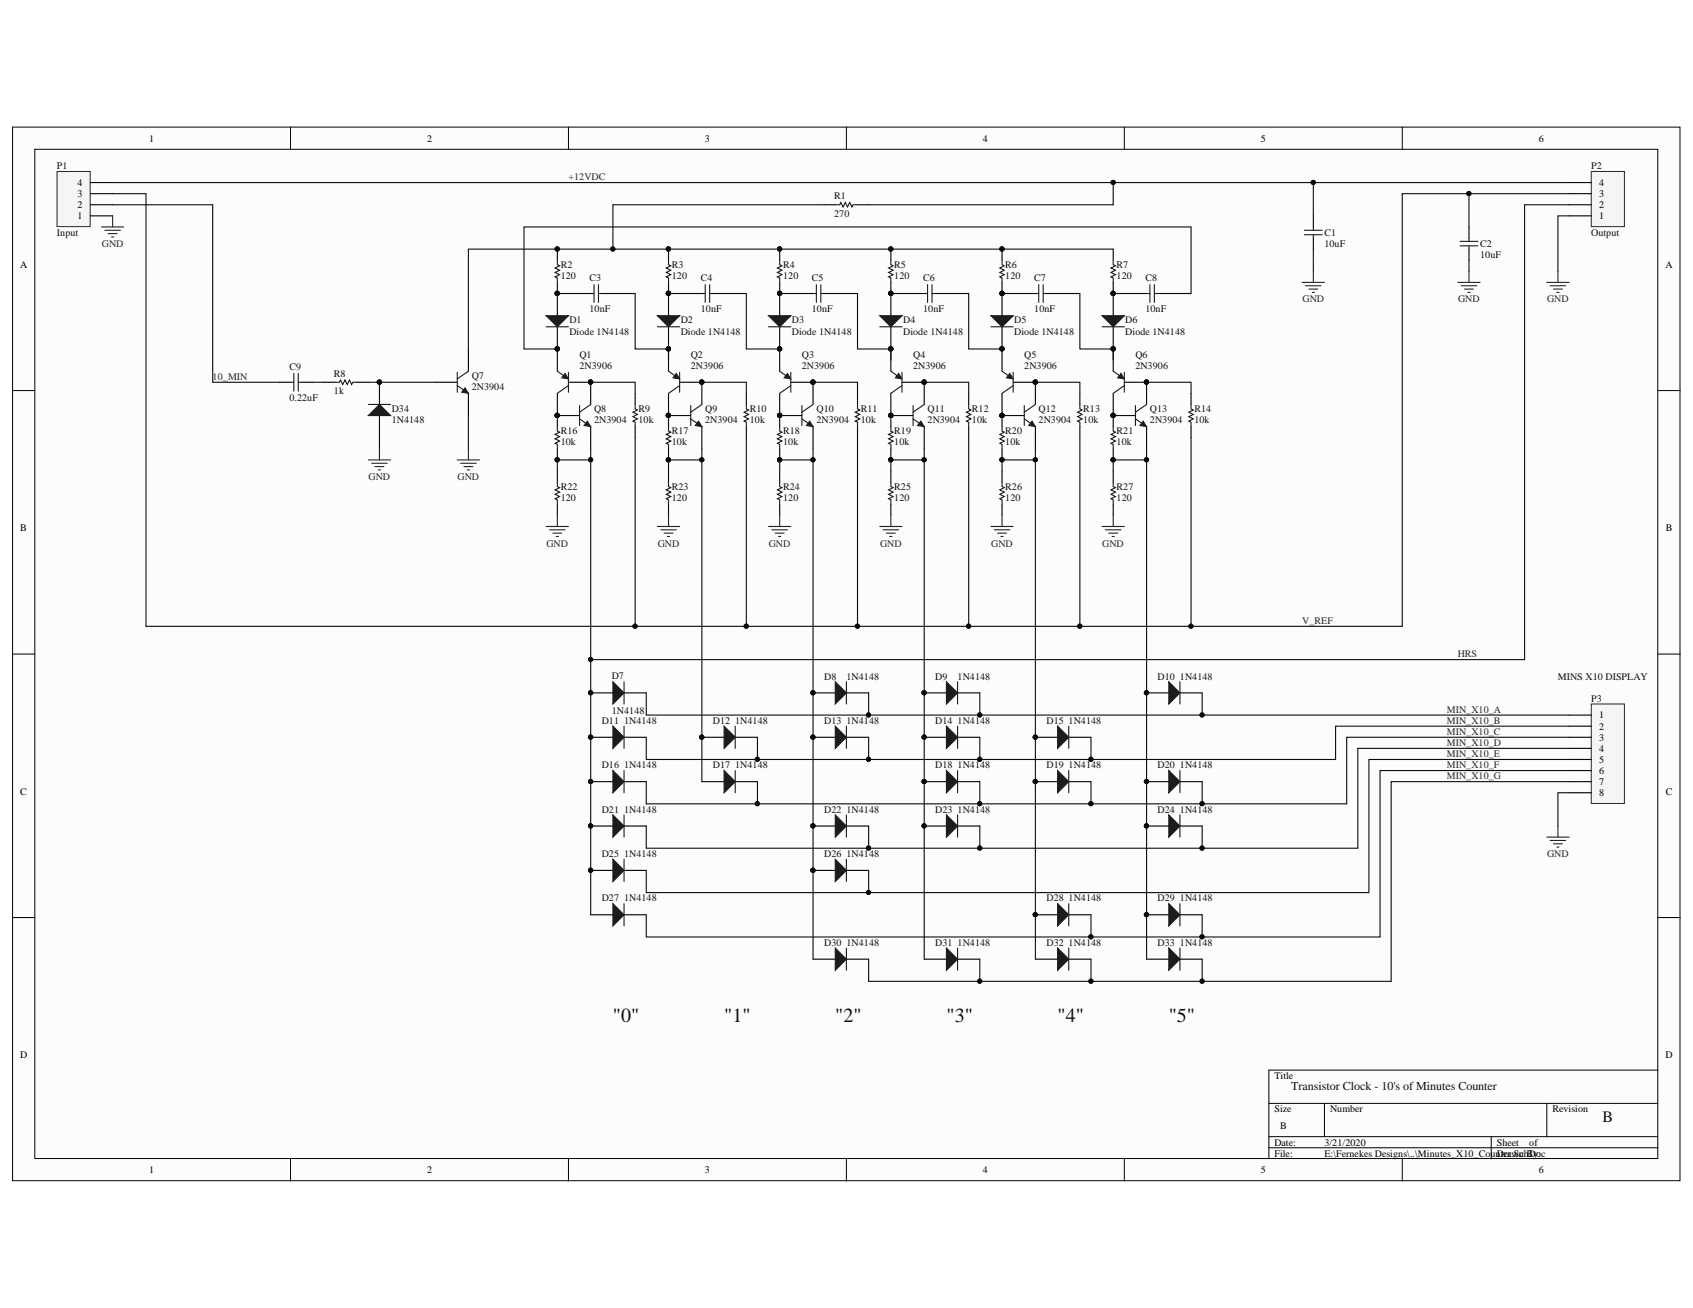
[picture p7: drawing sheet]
<svg xmlns="http://www.w3.org/2000/svg" width="279mm" height="216mm" viewBox="0 0 279 216" stroke-linecap="round" stroke-linejoin="round" font-family="sans-serif">
<defs><g id="words">
<g font-size="3.3" fill="#0e0e0e">
<text x="101.1" y="168.6">&quot;0&quot;</text>
<text x="119.5" y="168.6">&quot;1&quot;</text>
<text x="137.8" y="168.6">&quot;2&quot;</text>
<text x="156.2" y="168.6">&quot;3&quot;</text>
<text x="174.5" y="168.6">&quot;4&quot;</text>
<text x="192.9" y="168.6">&quot;5&quot;</text>
</g>
<text font-size="2.6" fill="#0e0e0e" x="264.5" y="185.2">B</text>
<text font-size="2" fill="#0e0e0e" x="213.1" y="179.9">Transistor Clock - 10's of Minutes Counter</text>
<g font-size="1.7">
<text x="24.6" y="23.4">1</text>
<text x="70.5" y="23.4">2</text>
<text x="116.3" y="23.4">3</text>
<text x="162.2" y="23.4">4</text>
<text x="208.1" y="23.4">5</text>
<text x="254" y="23.4">6</text>
<text x="12.8" y="34.4">2</text>
<text x="12.8" y="32.5">3</text>
<text x="12.8" y="30.7">4</text>
<text x="263.9" y="34.4">2</text>
<text x="263.9" y="32.5">3</text>
<text x="263.9" y="30.7">4</text>
<text x="12.8" y="36.2">1</text>
<text x="263.9" y="36.2">1</text>
<text x="3.3" y="44.2">A</text>
<text x="274.9" y="44.2">A</text>
<text x="3.3" y="87.7">B</text>
<text x="274.9" y="87.7">B</text>
<text x="263.9" y="118.6">1</text>
<text x="263.9" y="120.4">2</text>
<text x="263.9" y="122.3">3</text>
<text x="263.9" y="124.1">4</text>
<text x="263.9" y="125.9">5</text>
<text x="3.3" y="131.2">C</text>
<text x="263.9" y="127.8">6</text>
<text x="263.9" y="129.6">7</text>
<text x="263.9" y="131.4">8</text>
<text x="274.9" y="131.2">C</text>
<text x="3.3" y="174.7">D</text>
<text x="210.3" y="178.1">Title</text>
<text x="274.9" y="174.7">D</text>
<text x="210.3" y="183.6">Size</text>
<text x="219.5" y="183.6">Number</text>
<text x="256.2" y="183.6">Revision</text>
<text x="210.3" y="189.1">Date:</text>
<text x="210.3" y="190.9">File:</text>
<text x="211.2" y="186.4">B</text>
<text x="218.6" y="189.1">3/21/2020</text>
<text x="218.6" y="190.9">E:\Fernekes Designs\..\Minutes_X10_Counter.SchDoc</text>
<text x="247" y="189.1">Sheet</text>
<text x="247" y="190.9">Drawn By:</text>
<text x="252.4" y="189.1">of</text>
<text x="24.6" y="193.7">1</text>
<text x="70.5" y="193.7">2</text>
<text x="116.3" y="193.7">3</text>
<text x="162.2" y="193.7">4</text>
<text x="208.1" y="193.7">5</text>
<text x="254" y="193.7">6</text>
</g>
<g font-size="1.7" fill="#0e0e0e">
<text x="9.4" y="27.9">P1</text>
<text x="262.6" y="27.9">P2</text>
<text x="137.7" y="35.8">270</text>
<text x="137.7" y="32.9">R1</text>
<text x="9.4" y="38.9">Input</text>
<text x="218.6" y="40.8">10uF</text>
<text x="218.6" y="38.9">C1</text>
<text x="244.3" y="40.8">C2</text>
<text x="262.6" y="38.9">Output</text>
<text x="92.5" y="46.1">120</text>
<text x="92.5" y="44.2">R2</text>
<text x="97.3" y="46.4">C3</text>
<text x="110.9" y="46.1">120</text>
<text x="110.9" y="44.2">R3</text>
<text x="115.7" y="46.4">C4</text>
<text x="129.2" y="46.1">120</text>
<text x="129.2" y="44.2">R4</text>
<text x="134" y="46.4">C5</text>
<text x="147.6" y="46.1">120</text>
<text x="147.6" y="44.2">R5</text>
<text x="152.4" y="46.4">C6</text>
<text x="165.9" y="46.1">120</text>
<text x="165.9" y="44.2">R6</text>
<text x="170.7" y="46.4">C7</text>
<text x="184.3" y="46.1">120</text>
<text x="184.3" y="44.2">R7</text>
<text x="189" y="46.4">C8</text>
<text x="244.3" y="42.6">10uF</text>
<text x="94" y="53.4">D1</text>
<text x="97.3" y="51.6">10nF</text>
<text x="112.4" y="53.4">D2</text>
<text x="115.7" y="51.6">10nF</text>
<text x="130.7" y="53.4">D3</text>
<text x="134" y="51.6">10nF</text>
<text x="149.1" y="53.4">D4</text>
<text x="152.4" y="51.6">10nF</text>
<text x="167.4" y="53.4">D5</text>
<text x="170.7" y="51.6">10nF</text>
<text x="185.7" y="53.4">D6</text>
<text x="189" y="51.6">10nF</text>
<text x="94" y="55.2">Diode 1N4148</text>
<text x="95.6" y="59.1">Q1</text>
<text x="112.4" y="55.2">Diode 1N4148</text>
<text x="114" y="59.1">Q2</text>
<text x="130.7" y="55.2">Diode 1N4148</text>
<text x="132.3" y="59.1">Q3</text>
<text x="149.1" y="55.2">Diode 1N4148</text>
<text x="150.7" y="59.1">Q4</text>
<text x="167.4" y="55.2">Diode 1N4148</text>
<text x="169" y="59.1">Q5</text>
<text x="185.7" y="55.2">Diode 1N4148</text>
<text x="187.4" y="59.1">Q6</text>
<text x="47.8" y="61.1">C9</text>
<text x="55.1" y="65.1">1k</text>
<text x="55.1" y="62.2">R8</text>
<text x="77.9" y="62.6">Q7</text>
<text x="77.9" y="64.4">2N3904</text>
<text x="95.6" y="60.9">2N3906</text>
<text x="114" y="60.9">2N3906</text>
<text x="132.3" y="60.9">2N3906</text>
<text x="150.7" y="60.9">2N3906</text>
<text x="169" y="60.9">2N3906</text>
<text x="187.4" y="60.9">2N3906</text>
<text x="47.8" y="66.2">0.22uF</text>
<text x="64.6" y="68">D34</text>
<text x="64.6" y="69.9">1N4148</text>
<text x="92.5" y="71.7">R16</text>
<text x="98" y="68">Q8</text>
<text x="98" y="69.9">2N3904</text>
<text x="105.4" y="69.9">10k</text>
<text x="105.4" y="68">R9</text>
<text x="110.9" y="71.7">R17</text>
<text x="116.4" y="68">Q9</text>
<text x="116.4" y="69.9">2N3904</text>
<text x="123.7" y="69.9">10k</text>
<text x="123.7" y="68">R10</text>
<text x="129.2" y="71.7">R18</text>
<text x="134.7" y="68">Q10</text>
<text x="134.7" y="69.9">2N3904</text>
<text x="142.1" y="69.9">10k</text>
<text x="142.1" y="68">R11</text>
<text x="147.6" y="71.7">R19</text>
<text x="153.1" y="68">Q11</text>
<text x="153.1" y="69.9">2N3904</text>
<text x="160.4" y="69.9">10k</text>
<text x="160.4" y="68">R12</text>
<text x="165.9" y="71.7">R20</text>
<text x="171.4" y="68">Q12</text>
<text x="171.4" y="69.9">2N3904</text>
<text x="178.8" y="69.9">10k</text>
<text x="178.8" y="68">R13</text>
<text x="184.3" y="71.7">R21</text>
<text x="189.8" y="68">Q13</text>
<text x="189.8" y="69.9">2N3904</text>
<text x="197.1" y="69.9">10k</text>
<text x="197.1" y="68">R14</text>
<text x="92.5" y="73.5">10k</text>
<text x="110.9" y="73.5">10k</text>
<text x="129.2" y="73.5">10k</text>
<text x="147.6" y="73.5">10k</text>
<text x="165.9" y="73.5">10k</text>
<text x="184.3" y="73.5">10k</text>
<text x="92.5" y="82.7">120</text>
<text x="92.5" y="80.9">R22</text>
<text x="110.9" y="82.7">120</text>
<text x="110.9" y="80.9">R23</text>
<text x="129.2" y="82.7">120</text>
<text x="129.2" y="80.9">R24</text>
<text x="147.6" y="82.7">120</text>
<text x="147.6" y="80.9">R25</text>
<text x="165.9" y="82.7">120</text>
<text x="165.9" y="80.9">R26</text>
<text x="184.3" y="82.7">120</text>
<text x="184.3" y="80.9">R27</text>
<text x="101" y="112">D7</text>
<text x="136" y="112.2">D8</text>
<text x="139.7" y="112.2">1N4148</text>
<text x="154.3" y="112.2">D9</text>
<text x="158" y="112.2">1N4148</text>
<text x="191.1" y="112.2">D10</text>
<text x="194.7" y="112.2">1N4148</text>
<text x="257.1" y="112.2">MINS X10 DISPLAY</text>
<text x="99.3" y="119.5">D11</text>
<text x="101" y="117.9">1N4148</text>
<text x="103" y="119.5">1N4148</text>
<text x="117.6" y="119.5">D12</text>
<text x="121.3" y="119.5">1N4148</text>
<text x="136" y="119.5">D13</text>
<text x="139.7" y="119.5">1N4148</text>
<text x="154.3" y="119.5">D14</text>
<text x="158" y="119.5">1N4148</text>
<text x="172.7" y="119.5">D15</text>
<text x="176.4" y="119.5">1N4148</text>
<text x="262.6" y="115.8">P3</text>
<text x="99.3" y="126.8">D16</text>
<text x="103" y="126.8">1N4148</text>
<text x="117.6" y="126.8">D17</text>
<text x="121.3" y="126.8">1N4148</text>
<text x="154.3" y="126.8">D18</text>
<text x="158" y="126.8">1N4148</text>
<text x="172.7" y="126.8">D19</text>
<text x="176.4" y="126.8">1N4148</text>
<text x="191.1" y="126.8">D20</text>
<text x="194.7" y="126.8">1N4148</text>
<text x="99.3" y="134.2">D21</text>
<text x="103" y="134.2">1N4148</text>
<text x="136" y="134.2">D22</text>
<text x="139.7" y="134.2">1N4148</text>
<text x="154.3" y="134.2">D23</text>
<text x="158" y="134.2">1N4148</text>
<text x="191.1" y="134.2">D24</text>
<text x="194.7" y="134.2">1N4148</text>
<text x="99.3" y="141.5">D25</text>
<text x="103" y="141.5">1N4148</text>
<text x="136" y="141.5">D26</text>
<text x="139.7" y="141.5">1N4148</text>
<text x="99.3" y="148.8">D27</text>
<text x="103" y="148.8">1N4148</text>
<text x="172.7" y="148.8">D28</text>
<text x="176.4" y="148.8">1N4148</text>
<text x="191.1" y="148.8">D29</text>
<text x="194.7" y="148.8">1N4148</text>
<text x="136" y="156.1">D30</text>
<text x="139.7" y="156.1">1N4148</text>
<text x="154.3" y="156.1">D31</text>
<text x="158" y="156.1">1N4148</text>
<text x="172.7" y="156.1">D32</text>
<text x="176.4" y="156.1">1N4148</text>
<text x="191.1" y="156.1">D33</text>
<text x="194.7" y="156.1">1N4148</text>
</g>
<g font-size="1.7" fill="#262626">
<text x="93.8" y="29.8">+12VDC</text>
<text x="16.8" y="40.8">GND</text>
<text x="215" y="49.9">GND</text>
<text x="240.6" y="49.9">GND</text>
<text x="255.3" y="49.9">GND</text>
<text x="35.1" y="62.7">10_MIN</text>
<text x="60.8" y="79.2">GND</text>
<text x="75.5" y="79.2">GND</text>
<text x="90.2" y="90.2">GND</text>
<text x="108.5" y="90.2">GND</text>
<text x="126.9" y="90.2">GND</text>
<text x="145.2" y="90.2">GND</text>
<text x="163.6" y="90.2">GND</text>
<text x="181.9" y="90.2">GND</text>
<text x="214.9" y="103">V_REF</text>
<text x="240.6" y="108.5">HRS</text>
<text x="238.8" y="117.7">MIN_X10_A</text>
<text x="238.8" y="119.5">MIN_X10_B</text>
<text x="238.8" y="121.3">MIN_X10_C</text>
<text x="238.8" y="123.2">MIN_X10_D</text>
<text x="238.8" y="125">MIN_X10_E</text>
<text x="238.8" y="126.8">MIN_X10_F</text>
<text x="238.8" y="128.7">MIN_X10_G</text>
<text x="255.3" y="141.5">GND</text>
</g>
</g></defs>
<g fill="#fcfcfc" stroke="#000" stroke-width=".17">
<path d="M2.1 21h275.2v173.9h-275.2z"/>
<path d="M5.7 24.6h267.9v166.6h-267.9z"/>
</g>
<g fill="none" stroke="#000" stroke-width=".17">
<path d="M47.9 21v3.6M93.8 21v3.6M139.7 21v3.6M185.6 21v3.6M231.4 21v3.6M2.1 64.5h3.6M273.6 64.5h3.7M2.1 108h3.6M273.6 108h3.7M2.1 151.5h3.6M273.6 151.5h3.7M273.6 176.6h-64.2v14.7"/>
<path d="M47.9 191.3v3.6M93.8 191.3v3.6M139.7 191.3v3.6M185.6 191.3v3.6M209.4 182.1h64.2M209.4 187.6h64.2M209.4 189.5h64.2M218.6 182.1v5.5M231.4 191.3v3.6M246.1 187.6v3.7M255.3 182.1v5.5"/>
</g>
<path d="M216.7 35.6v1.9M216.7 39.3v1.8M92 41.1v1.9M92 46.6v1.8M92 77.7v1.9M92 68.6h3.6M97.5 63.1v3.7M97.5 70.4v3.7M92 83.2v1.9" fill="none" stroke="#000" stroke-width=".18"/>
<path d="M215.3 38h2.9M215.3 38.7h2.9M216.7 37.5v.5M216.7 38.7v.6M92 43v.7l.3 .2-.7 .3 .7 .4-.7 .4 .7 .3-.7 .4 .4 .2v.7M92 79.6v.7l.3 .2-.7 .4 .7 .3-.7 .4 .7 .4-.7 .3 .4 .2v.7M95.6 69.1l1.9 1.3M95.6 66.9v3.3M97.5 66.8l-1.9 1.2" fill="none" stroke="#1c1c1c" stroke-width=".18"/>
<path d="M214.9 46.6h3.7M215.5 47.2h2.5M216 47.7h1.5M216.6 48.3h.3M216.7 44.8v1.8" fill="none" stroke="#262626" stroke-width=".18"/>
<g fill="#0e0e0e" stroke="#0e0e0e" stroke-width=".17">
<circle cx="92" cy="41.1" r=".35"/>
<circle cx="92" cy="48.4" r=".35"/>
<circle cx="97.5" cy="63.1" r=".35"/>
<circle cx="92" cy="68.6" r=".35"/>
</g>
<path d="M96.9 69.5l.6 .9-1.1-.2z" fill="#1c1c1c"/>
<path d="M96.9 69.5l.6 .9-1.1-.2z" fill="none" stroke="#1c1c1c" stroke-width=".17"/>
<g fill="#0e0e0e" stroke="#0e0e0e" stroke-width=".17">
<circle cx="97.5" cy="63.1" r=".35"/>
<circle cx="92" cy="68.6" r=".35"/>
<circle cx="92" cy="57.6" r=".35"/>
</g>
<path d="M92 57.6v3.7M92 64.9v3.7M93.8 63.1h3.7" fill="none" stroke="#000" stroke-width=".18"/>
<path d="M92 61.3l1.3 .9M93.8 61.4v3.3M93.8 63.6l-1.8 1.3" fill="none" stroke="#1c1c1c" stroke-width=".18"/>
<path d="M93.3 61.6l.5 .9-1.1-.1z" fill="#1c1c1c"/>
<path d="M93.3 61.6l.5 .9-1.1-.1z" fill="none" stroke="#1c1c1c" stroke-width=".17"/>
<g fill="#0e0e0e" stroke="#0e0e0e" stroke-width=".17">
<circle cx="92" cy="68.6" r=".35"/>
<circle cx="97.5" cy="63.1" r=".35"/>
<circle cx="92" cy="57.6" r=".35"/>
<circle cx="92" cy="75.9" r=".35"/>
<circle cx="92" cy="48.4" r=".35"/>
</g>
<path d="M92 48.4v3.7M92 53.9v3.7M95.6 48.4h1.9M99.3 48.4h1.9M92 68.6v1.8M92 74.1v1.8M104.8 64.9v1.9M104.8 70.4v1.9" fill="none" stroke="#000" stroke-width=".18"/>
<path d="M97.5 48.4h.5M98 47v2.9M98.8 47v2.9M98.8 48.4h.5M92 70.4v.8l.3 .1-.7 .4 .7 .4-.7 .3 .7 .4-.7 .4 .4 .2v.7M104.8 66.8v.7l.4 .2-.7 .3 .7 .4-.7 .4 .7 .3-.7 .4 .3 .2v.7" fill="none" stroke="#1c1c1c" stroke-width=".18"/>
<path d="M90.1 52.1h3.7l-1.8 1.8z" fill="#1c1c1c"/>
<path d="M90.1 52.1h3.7l-1.8 1.8zM90.1 53.9h3.7M110.3 79.6v.7l.4 .2-.7 .4 .7 .3-.7 .4 .7 .4-.7 .3 .3 .2v.7M114 69.1l1.8 1.3M114 66.9v3.3M115.8 66.8l-1.8 1.2" fill="none" stroke="#1c1c1c" stroke-width=".18"/>
<g fill="#0e0e0e" stroke="#0e0e0e" stroke-width=".17">
<circle cx="92" cy="48.4" r=".35"/>
<circle cx="92" cy="57.6" r=".35"/>
<circle cx="115.8" cy="63.1" r=".35"/>
<circle cx="110.3" cy="68.6" r=".35"/>
</g>
<path d="M90.1 86.9h3.7M90.7 87.5h2.6M91.2 88h1.5M91.8 88.6h.4M92 85.1v1.8" fill="none" stroke="#262626" stroke-width=".18"/>
<path d="M110.3 77.7v1.9M110.3 68.6h3.7M115.8 63.1v3.7M115.8 70.4v3.7M110.3 83.2v1.9" fill="none" stroke="#000" stroke-width=".18"/>
<path d="M115.3 69.5l.5 .9-1.1-.2z" fill="#1c1c1c"/>
<path d="M115.3 69.5l.5 .9-1.1-.2z" fill="none" stroke="#1c1c1c" stroke-width=".17"/>
<g fill="#0e0e0e" stroke="#0e0e0e" stroke-width=".17">
<circle cx="115.8" cy="63.1" r=".35"/>
<circle cx="110.3" cy="68.6" r=".35"/>
<circle cx="110.3" cy="57.6" r=".35"/>
</g>
<path d="M110.3 57.6v3.7M110.3 64.9v3.7M112.2 63.1h3.6" fill="none" stroke="#000" stroke-width=".18"/>
<path d="M110.3 61.3l1.3 .9M112.2 61.4v3.3M112.2 63.6l-1.9 1.3" fill="none" stroke="#1c1c1c" stroke-width=".18"/>
<path d="M111.6 61.6l.6 .9-1.1-.1z" fill="#1c1c1c"/>
<path d="M111.6 61.6l.6 .9-1.1-.1z" fill="none" stroke="#1c1c1c" stroke-width=".17"/>
<g fill="#0e0e0e" stroke="#0e0e0e" stroke-width=".17">
<circle cx="110.3" cy="68.6" r=".35"/>
<circle cx="115.8" cy="63.1" r=".35"/>
<circle cx="110.3" cy="57.6" r=".35"/>
<circle cx="110.3" cy="75.9" r=".35"/>
<circle cx="110.3" cy="48.4" r=".35"/>
</g>
<path d="M110.3 48.4v3.7M110.3 53.9v3.7M114 48.4h1.8M117.7 48.4h1.8M110.3 68.6v1.8M110.3 74.1v1.8M123.2 64.9v1.9M123.2 70.4v1.9" fill="none" stroke="#000" stroke-width=".18"/>
<path d="M115.8 48.4h.6M116.4 47v2.9M117.1 47v2.9M117.1 48.4h.6M110.3 70.4v.8l.4 .1-.7 .4 .7 .4-.7 .3 .7 .4-.7 .4 .3 .2v.7M123.2 66.8v.7l.3 .2-.7 .3 .7 .4-.7 .4 .7 .3-.7 .4 .4 .2v.7" fill="none" stroke="#1c1c1c" stroke-width=".18"/>
<path d="M108.5 52.1h3.7l-1.9 1.8z" fill="#1c1c1c"/>
<path d="M108.5 52.1h3.7l-1.9 1.8zM108.5 53.9h3.7M110.3 43v.7l.4 .2-.7 .3 .7 .4-.7 .4 .7 .3-.7 .4 .3 .2v.7M128.7 79.6v.7l.3 .2-.7 .4 .7 .3-.7 .4 .7 .4-.7 .3 .4 .2v.7M132.3 69.1l1.9 1.3M132.3 66.9v3.3M134.2 66.8l-1.9 1.2" fill="none" stroke="#1c1c1c" stroke-width=".18"/>
<g fill="#0e0e0e" stroke="#0e0e0e" stroke-width=".17">
<circle cx="110.3" cy="48.4" r=".35"/>
<circle cx="110.3" cy="57.6" r=".35"/>
<circle cx="110.3" cy="41.1" r=".35"/>
<circle cx="134.2" cy="63.1" r=".35"/>
<circle cx="128.7" cy="68.6" r=".35"/>
</g>
<path d="M108.5 86.9h3.7M109 87.5h2.6M109.6 88h1.5M110.1 88.6h.4M110.3 85.1v1.8" fill="none" stroke="#262626" stroke-width=".18"/>
<path d="M110.3 41.1v1.9M110.3 46.6v1.8M128.7 77.7v1.9M128.7 68.6h3.6M134.2 63.1v3.7M134.2 70.4v3.7M128.7 83.2v1.9" fill="none" stroke="#000" stroke-width=".18"/>
<path d="M133.6 69.5l.6 .9-1.1-.2z" fill="#1c1c1c"/>
<path d="M133.6 69.5l.6 .9-1.1-.2z" fill="none" stroke="#1c1c1c" stroke-width=".17"/>
<g fill="#0e0e0e" stroke="#0e0e0e" stroke-width=".17">
<circle cx="134.2" cy="63.1" r=".35"/>
<circle cx="128.7" cy="68.6" r=".35"/>
<circle cx="128.7" cy="57.6" r=".35"/>
</g>
<path d="M128.7 57.6v3.7M128.7 64.9v3.7M130.5 63.1h3.7" fill="none" stroke="#000" stroke-width=".18"/>
<path d="M128.7 61.3l1.3 .9M130.5 61.4v3.3M130.5 63.6l-1.8 1.3" fill="none" stroke="#1c1c1c" stroke-width=".18"/>
<path d="M130 61.6l.5 .9-1.1-.1z" fill="#1c1c1c"/>
<path d="M130 61.6l.5 .9-1.1-.1z" fill="none" stroke="#1c1c1c" stroke-width=".17"/>
<g fill="#0e0e0e" stroke="#0e0e0e" stroke-width=".17">
<circle cx="128.7" cy="68.6" r=".35"/>
<circle cx="134.2" cy="63.1" r=".35"/>
<circle cx="128.7" cy="57.6" r=".35"/>
<circle cx="128.7" cy="75.9" r=".35"/>
<circle cx="128.7" cy="48.4" r=".35"/>
</g>
<path d="M128.7 48.4v3.7M128.7 53.9v3.7M132.3 48.4h1.9M136 48.4h1.8M128.7 68.6v1.8M128.7 74.1v1.8M141.5 64.9v1.9M141.5 70.4v1.9" fill="none" stroke="#000" stroke-width=".18"/>
<path d="M134.2 48.4h.5M134.7 47v2.9M135.5 47v2.9M135.5 48.4h.5M128.7 70.4v.8l.3 .1-.7 .4 .7 .4-.7 .3 .7 .4-.7 .4 .4 .2v.7M141.5 66.8v.7l.4 .2-.7 .3 .7 .4-.7 .4 .7 .3-.7 .4 .3 .2v.7" fill="none" stroke="#1c1c1c" stroke-width=".18"/>
<path d="M126.8 52.1h3.7l-1.8 1.8z" fill="#1c1c1c"/>
<path d="M126.8 52.1h3.7l-1.8 1.8zM126.8 53.9h3.7M147 79.6v.7l.4 .2-.7 .4 .7 .3-.7 .4 .7 .4-.7 .3 .3 .2v.7M150.7 69.1l1.8 1.3M150.7 66.9v3.3M152.5 66.8l-1.8 1.2" fill="none" stroke="#1c1c1c" stroke-width=".18"/>
<g fill="#0e0e0e" stroke="#0e0e0e" stroke-width=".17">
<circle cx="128.7" cy="48.4" r=".35"/>
<circle cx="128.7" cy="57.6" r=".35"/>
<circle cx="152.5" cy="63.1" r=".35"/>
<circle cx="147" cy="68.6" r=".35"/>
</g>
<path d="M126.8 86.9h3.7M127.4 87.5h2.6M127.9 88h1.5M128.5 88.6h.4M128.7 85.1v1.8" fill="none" stroke="#262626" stroke-width=".18"/>
<path d="M147 77.7v1.9M147 68.6h3.7M152.5 63.1v3.7M152.5 70.4v3.7M147 83.2v1.9" fill="none" stroke="#000" stroke-width=".18"/>
<path d="M152 69.5l.5 .9-1.1-.2z" fill="#1c1c1c"/>
<path d="M152 69.5l.5 .9-1.1-.2z" fill="none" stroke="#1c1c1c" stroke-width=".17"/>
<g fill="#0e0e0e" stroke="#0e0e0e" stroke-width=".17">
<circle cx="152.5" cy="63.1" r=".35"/>
<circle cx="147" cy="68.6" r=".35"/>
<circle cx="147" cy="57.6" r=".35"/>
</g>
<path d="M147 57.6v3.7M147 64.9v3.7M148.9 63.1h3.6" fill="none" stroke="#000" stroke-width=".18"/>
<path d="M147 61.3l1.3 .9M148.9 61.4v3.3M148.9 63.6l-1.9 1.3" fill="none" stroke="#1c1c1c" stroke-width=".18"/>
<path d="M148.3 61.6l.6 .9-1.1-.1z" fill="#1c1c1c"/>
<path d="M148.3 61.6l.6 .9-1.1-.1z" fill="none" stroke="#1c1c1c" stroke-width=".17"/>
<g fill="#0e0e0e" stroke="#0e0e0e" stroke-width=".17">
<circle cx="147" cy="68.6" r=".35"/>
<circle cx="152.5" cy="63.1" r=".35"/>
<circle cx="147" cy="57.6" r=".35"/>
<circle cx="147" cy="75.9" r=".35"/>
<circle cx="147" cy="41.1" r=".35"/>
<circle cx="147" cy="48.4" r=".35"/>
</g>
<path d="M147 41.1v1.9M147 46.6v5.5M147 53.9v3.7M150.7 48.4h1.8M154.4 48.4h1.8M147 68.6v1.8M147 74.1v1.8M159.9 64.9v1.9M159.9 70.4v1.9" fill="none" stroke="#000" stroke-width=".18"/>
<path d="M147 43v.7l.4 .2-.7 .3 .7 .4-.7 .4 .7 .3-.7 .4 .3 .2v.7M152.5 48.4h.6M153.1 47v2.9M153.8 47v2.9M153.8 48.4h.6M147 70.4v.8l.4 .1-.7 .4 .7 .4-.7 .3 .7 .4-.7 .4 .3 .2v.7M159.9 66.8v.7l.3 .2-.7 .3 .7 .4-.7 .4 .7 .3-.7 .4 .4 .2v.7" fill="none" stroke="#1c1c1c" stroke-width=".18"/>
<path d="M145.2 52.1h3.7l-1.9 1.8z" fill="#1c1c1c"/>
<path d="M128.7 43v.7l.3 .2-.7 .3 .7 .4-.7 .4 .7 .3-.7 .4 .4 .2v.7M145.2 52.1h3.7l-1.9 1.8zM145.2 53.9h3.7M165.4 79.6v.7l.3 .2-.7 .4 .7 .3-.7 .4 .7 .4-.7 .3 .4 .2v.7M169 69.1l1.9 1.3M169 66.9v3.3M170.9 66.8l-1.9 1.2" fill="none" stroke="#1c1c1c" stroke-width=".18"/>
<g fill="#0e0e0e" stroke="#0e0e0e" stroke-width=".17">
<circle cx="147" cy="48.4" r=".35"/>
<circle cx="147" cy="57.6" r=".35"/>
<circle cx="128.7" cy="41.1" r=".35"/>
<circle cx="128.7" cy="48.4" r=".35"/>
<circle cx="170.9" cy="63.1" r=".35"/>
<circle cx="165.4" cy="68.6" r=".35"/>
</g>
<path d="M145.2 86.9h3.7M145.7 87.5h2.6M146.3 88h1.5M146.8 88.6h.4M147 85.1v1.8" fill="none" stroke="#262626" stroke-width=".18"/>
<path d="M128.7 41.1v1.9M128.7 46.6v1.8M165.4 77.7v1.9M165.4 68.6h3.6M170.9 63.1v3.7M170.9 70.4v3.7M165.4 83.2v1.9" fill="none" stroke="#000" stroke-width=".18"/>
<path d="M170.3 69.5l.6 .9-1.1-.2z" fill="#1c1c1c"/>
<path d="M170.3 69.5l.6 .9-1.1-.2z" fill="none" stroke="#1c1c1c" stroke-width=".17"/>
<g fill="#0e0e0e" stroke="#0e0e0e" stroke-width=".17">
<circle cx="170.9" cy="63.1" r=".35"/>
<circle cx="165.4" cy="68.6" r=".35"/>
<circle cx="165.4" cy="57.6" r=".35"/>
</g>
<path d="M165.4 57.6v3.7M165.4 64.9v3.7M167.2 63.1h3.7" fill="none" stroke="#000" stroke-width=".18"/>
<path d="M165.4 61.3l1.3 .9M167.2 61.4v3.3M167.2 63.6l-1.8 1.3" fill="none" stroke="#1c1c1c" stroke-width=".18"/>
<path d="M166.7 61.6l.5 .9-1.1-.1z" fill="#1c1c1c"/>
<path d="M166.7 61.6l.5 .9-1.1-.1z" fill="none" stroke="#1c1c1c" stroke-width=".17"/>
<g fill="#0e0e0e" stroke="#0e0e0e" stroke-width=".17">
<circle cx="165.4" cy="68.6" r=".35"/>
<circle cx="170.9" cy="63.1" r=".35"/>
<circle cx="165.4" cy="57.6" r=".35"/>
<circle cx="165.4" cy="75.9" r=".35"/>
<circle cx="165.4" cy="48.4" r=".35"/>
</g>
<path d="M165.4 48.4v3.7M165.4 53.9v3.7M169 48.4h1.9M172.7 48.4h1.8M165.4 68.6v1.8M165.4 74.1v1.8M178.2 64.9v1.9M178.2 70.4v1.9" fill="none" stroke="#000" stroke-width=".18"/>
<path d="M170.9 48.4h.5M171.4 47v2.9M172.2 47v2.9M172.2 48.4h.5M165.4 70.4v.8l.3 .1-.7 .4 .7 .4-.7 .3 .7 .4-.7 .4 .4 .2v.7M178.2 66.8v.7l.4 .2-.8 .3 .8 .4-.8 .4 .8 .3-.8 .4 .4 .2v.7" fill="none" stroke="#1c1c1c" stroke-width=".18"/>
<path d="M163.5 52.1h3.7l-1.8 1.8z" fill="#1c1c1c"/>
<path d="M163.5 52.1h3.7l-1.8 1.8zM163.5 53.9h3.7M183.7 79.6v.7l.4 .2-.7 .4 .7 .3-.7 .4 .7 .4-.7 .3 .3 .2v.7M187.4 69.1l1.8 1.3M187.4 66.9v3.3M189.2 66.8l-1.8 1.2" fill="none" stroke="#1c1c1c" stroke-width=".18"/>
<g fill="#0e0e0e" stroke="#0e0e0e" stroke-width=".17">
<circle cx="165.4" cy="48.4" r=".35"/>
<circle cx="165.4" cy="57.6" r=".35"/>
<circle cx="189.2" cy="63.1" r=".35"/>
<circle cx="183.7" cy="68.6" r=".35"/>
</g>
<path d="M163.5 86.9h3.7M164.1 87.5h2.6M164.6 88h1.5M165.2 88.6h.4M165.4 85.1v1.8" fill="none" stroke="#262626" stroke-width=".18"/>
<path d="M183.7 77.7v1.9M183.7 68.6h3.7M189.2 63.1v3.7M189.2 70.4v3.7M183.7 83.2v1.9" fill="none" stroke="#000" stroke-width=".18"/>
<path d="M188.7 69.5l.5 .9-1.1-.2z" fill="#1c1c1c"/>
<path d="M188.7 69.5l.5 .9-1.1-.2z" fill="none" stroke="#1c1c1c" stroke-width=".17"/>
<g fill="#0e0e0e" stroke="#0e0e0e" stroke-width=".17">
<circle cx="189.2" cy="63.1" r=".35"/>
<circle cx="183.7" cy="68.6" r=".35"/>
<circle cx="183.7" cy="57.6" r=".35"/>
</g>
<path d="M183.7 57.6v3.7M183.7 64.9v3.7M185.6 63.1h3.6" fill="none" stroke="#000" stroke-width=".18"/>
<path d="M183.7 61.3l1.3 .9M185.6 61.4v3.3M185.6 63.6l-1.9 1.3" fill="none" stroke="#1c1c1c" stroke-width=".18"/>
<path d="M185 61.6l.6 .9-1.1-.1z" fill="#1c1c1c"/>
<path d="M185 61.6l.6 .9-1.1-.1z" fill="none" stroke="#1c1c1c" stroke-width=".17"/>
<g fill="#0e0e0e" stroke="#0e0e0e" stroke-width=".17">
<circle cx="183.7" cy="68.6" r=".35"/>
<circle cx="189.2" cy="63.1" r=".35"/>
<circle cx="183.7" cy="57.6" r=".35"/>
<circle cx="183.7" cy="75.9" r=".35"/>
<circle cx="183.7" cy="48.4" r=".35"/>
</g>
<path d="M183.7 41.1v1.9M183.7 46.6v5.5M183.7 53.9v3.7M187.4 48.4h1.8M191.1 48.4h1.8M183.7 68.6v1.8M183.7 74.1v1.8M196.6 64.9v1.9M196.6 70.4v1.9" fill="none" stroke="#000" stroke-width=".18"/>
<path d="M183.7 43v.7l.4 .2-.7 .3 .7 .4-.7 .4 .7 .3-.7 .4 .3 .2v.7M189.2 48.4h.6M189.8 47v2.9M190.5 47v2.9M190.5 48.4h.6M183.7 70.4v.8l.4 .1-.7 .4 .7 .4-.7 .3 .7 .4-.7 .4 .3 .2v.7M196.6 66.8v.7l.3 .2-.7 .3 .7 .4-.7 .4 .7 .3-.7 .4 .4 .2v.7" fill="none" stroke="#1c1c1c" stroke-width=".18"/>
<path d="M181.9 52.1h3.7l-1.9 1.8z" fill="#1c1c1c"/>
<path d="M165.4 43v.7l.3 .2-.7 .3 .7 .4-.7 .4 .7 .3-.7 .4 .4 .2v.7M181.9 52.1h3.7l-1.9 1.8zM181.9 53.9h3.7M75.5 63.6l1.8 1.3M75.5 61.4v3.3M77.3 61.3l-1.8 1.2" fill="none" stroke="#1c1c1c" stroke-width=".18"/>
<g fill="#0e0e0e" stroke="#0e0e0e" stroke-width=".17">
<circle cx="183.7" cy="48.4" r=".35"/>
<circle cx="183.7" cy="57.6" r=".35"/>
<circle cx="165.4" cy="41.1" r=".35"/>
<circle cx="165.4" cy="48.4" r=".35"/>
</g>
<path d="M181.9 86.9h3.7M182.4 87.5h2.6M183 88h1.5M183.5 88.6h.4M183.7 85.1v1.8" fill="none" stroke="#262626" stroke-width=".18"/>
<path d="M77.3 57.6v3.7M165.4 41.1v1.9M165.4 46.6v1.8M71.8 63.1h3.7M77.3 64.9v3.7" fill="none" stroke="#000" stroke-width=".18"/>
<path d="M76.7 64l.6 .9-1.1-.2z" fill="#1c1c1c"/>
<path d="M76.7 64l.6 .9-1.1-.2z" fill="none" stroke="#1c1c1c" stroke-width=".17"/>
<path d="M75.5 75.9h3.6M76 76.5h2.6M76.6 77h1.4M77.1 77.6h.4M77.3 74.1v1.8" fill="none" stroke="#262626" stroke-width=".18"/>
<path d="M9.4 28.3h5.5v9.1h-5.5z" fill="#f5f5f5" stroke="#262626" stroke-width=".17"/>
<path d="M14.9 35.6h3.7M14.9 33.8h3.7M14.9 32h3.7M14.9 30.1h3.7M136 33.8h1.8M141.5 33.8h1.9" fill="none" stroke="#000" stroke-width=".18"/>
<path d="M16.8 37.5h3.6M17.3 38h2.6M17.9 38.6h1.4M18.4 39.1h.4M18.6 35.6v1.9" fill="none" stroke="#262626" stroke-width=".18"/>
<path d="M137.8 33.8h.8l.2-.4 .3 .8 .4-.8 .4 .8 .3-.8 .4 .8 .2-.4h.7" fill="none" stroke="#1c1c1c" stroke-width=".18"/>
<path d="M262.6 28.3h5.5v9.1h-5.5z" fill="#f5f5f5" stroke="#262626" stroke-width=".17"/>
<path d="M258.9 35.6h3.7M258.9 33.8h3.7M258.9 32h3.7M258.9 30.1h3.7M97.5 114.4h3.7M103 114.4h3.7" fill="none" stroke="#000" stroke-width=".18"/>
<path d="M255.3 46.6h3.6M255.8 47.2h2.6M256.4 47.7h1.4M256.9 48.3h.4M257.1 44.8v1.8" fill="none" stroke="#262626" stroke-width=".18"/>
<circle cx="97.5" cy="114.3" r=".35" fill="#0e0e0e" stroke="#0e0e0e" stroke-width=".17"/>
<path d="M101.2 112.5l1.8 1.9-1.8 1.8z" fill="#1c1c1c"/>
<path d="M101.2 112.5l1.8 1.9-1.8 1.8zM103 112.5v3.7" fill="none" stroke="#1c1c1c" stroke-width=".18"/>
<g fill="#0e0e0e" stroke="#0e0e0e" stroke-width=".17">
<circle cx="97.5" cy="114.3" r=".35"/>
<circle cx="97.5" cy="121.7" r=".35"/>
</g>
<path d="M255.3 138.2h3.6M255.8 138.7h2.6M256.4 139.3h1.4M256.9 139.8h.4M257.1 136.3v1.9" fill="none" stroke="#262626" stroke-width=".18"/>
<path d="M97.5 121.7h3.7M103 121.7h3.7" fill="none" stroke="#000" stroke-width=".18"/>
<path d="M101.2 119.9l1.8 1.8-1.8 1.8z" fill="#1c1c1c"/>
<path d="M101.2 119.9l1.8 1.8-1.8 1.8zM103 119.9v3.6" fill="none" stroke="#1c1c1c" stroke-width=".18"/>
<g fill="#0e0e0e" stroke="#0e0e0e" stroke-width=".17">
<circle cx="97.5" cy="121.7" r=".35"/>
<circle cx="97.5" cy="129" r=".35"/>
</g>
<path d="M97.5 129h3.7M103 129h3.7" fill="none" stroke="#000" stroke-width=".18"/>
<path d="M101.2 127.2l1.8 1.8-1.8 1.9z" fill="#1c1c1c"/>
<path d="M101.2 127.2l1.8 1.8-1.8 1.9zM103 127.2v3.7" fill="none" stroke="#1c1c1c" stroke-width=".18"/>
<g fill="#0e0e0e" stroke="#0e0e0e" stroke-width=".17">
<circle cx="97.5" cy="129" r=".35"/>
<circle cx="97.5" cy="136.3" r=".35"/>
</g>
<path d="M97.5 136.3h3.7M103 136.3h3.7" fill="none" stroke="#000" stroke-width=".18"/>
<path d="M101.2 134.5l1.8 1.8-1.8 1.9z" fill="#1c1c1c"/>
<path d="M101.2 134.5l1.8 1.8-1.8 1.9zM103 134.5v3.7" fill="none" stroke="#1c1c1c" stroke-width=".18"/>
<g fill="#0e0e0e" stroke="#0e0e0e" stroke-width=".17">
<circle cx="97.5" cy="136.3" r=".35"/>
<circle cx="97.5" cy="143.6" r=".35"/>
</g>
<path d="M97.5 143.7h3.7M103 143.7h3.7" fill="none" stroke="#000" stroke-width=".18"/>
<path d="M101.2 141.8l1.8 1.9-1.8 1.8z" fill="#1c1c1c"/>
<path d="M101.2 141.8l1.8 1.9-1.8 1.8zM103 141.8v3.7" fill="none" stroke="#1c1c1c" stroke-width=".18"/>
<circle cx="97.5" cy="143.6" r=".35" fill="#0e0e0e" stroke="#0e0e0e" stroke-width=".17"/>
<path d="M97.5 151h3.7M103 151h3.7" fill="none" stroke="#000" stroke-width=".18"/>
<path d="M101.2 149.2l1.8 1.8-1.8 1.8z" fill="#1c1c1c"/>
<path d="M101.2 149.2l1.8 1.8-1.8 1.8zM103 149.2v3.6" fill="none" stroke="#1c1c1c" stroke-width=".18"/>
<path d="M115.8 121.7h3.7M121.3 121.7h3.7" fill="none" stroke="#000" stroke-width=".18"/>
<circle cx="115.8" cy="121.7" r=".35" fill="#0e0e0e" stroke="#0e0e0e" stroke-width=".17"/>
<path d="M119.5 119.9l1.8 1.8-1.8 1.8z" fill="#1c1c1c"/>
<path d="M119.5 119.9l1.8 1.8-1.8 1.8zM121.3 119.9v3.6" fill="none" stroke="#1c1c1c" stroke-width=".18"/>
<circle cx="115.8" cy="121.7" r=".35" fill="#0e0e0e" stroke="#0e0e0e" stroke-width=".17"/>
<path d="M115.8 129h3.7M121.3 129h3.7" fill="none" stroke="#000" stroke-width=".18"/>
<path d="M119.5 127.2l1.8 1.8-1.8 1.9z" fill="#1c1c1c"/>
<path d="M119.5 127.2l1.8 1.8-1.8 1.9zM121.3 127.2v3.7" fill="none" stroke="#1c1c1c" stroke-width=".18"/>
<path d="M134.2 121.7h3.6M139.7 121.7h3.7" fill="none" stroke="#000" stroke-width=".18"/>
<circle cx="134.2" cy="121.7" r=".35" fill="#0e0e0e" stroke="#0e0e0e" stroke-width=".17"/>
<path d="M137.8 119.9l1.9 1.8-1.9 1.8z" fill="#1c1c1c"/>
<path d="M137.8 119.9l1.9 1.8-1.9 1.8zM139.7 119.9v3.6" fill="none" stroke="#1c1c1c" stroke-width=".18"/>
<g fill="#0e0e0e" stroke="#0e0e0e" stroke-width=".17">
<circle cx="134.2" cy="121.7" r=".35"/>
<circle cx="134.2" cy="136.3" r=".35"/>
</g>
<path d="M134.2 136.3h3.6M139.7 136.3h3.7" fill="none" stroke="#000" stroke-width=".18"/>
<path d="M137.8 134.5l1.9 1.8-1.9 1.9z" fill="#1c1c1c"/>
<path d="M137.8 134.5l1.9 1.8-1.9 1.9zM139.7 134.5v3.7" fill="none" stroke="#1c1c1c" stroke-width=".18"/>
<g fill="#0e0e0e" stroke="#0e0e0e" stroke-width=".17">
<circle cx="134.2" cy="136.3" r=".35"/>
<circle cx="134.2" cy="143.6" r=".35"/>
</g>
<path d="M134.2 143.7h3.6M139.7 143.7h3.7" fill="none" stroke="#000" stroke-width=".18"/>
<path d="M137.8 141.8l1.9 1.9-1.9 1.8z" fill="#1c1c1c"/>
<path d="M137.8 141.8l1.9 1.9-1.9 1.8zM139.7 141.8v3.7" fill="none" stroke="#1c1c1c" stroke-width=".18"/>
<g fill="#0e0e0e" stroke="#0e0e0e" stroke-width=".17">
<circle cx="134.2" cy="143.6" r=".35"/>
<circle cx="134.2" cy="114.3" r=".35"/>
</g>
<path d="M134.2 114.4h3.6M139.7 114.4h3.7" fill="none" stroke="#000" stroke-width=".18"/>
<path d="M137.8 112.5l1.9 1.9-1.9 1.8z" fill="#1c1c1c"/>
<path d="M137.8 112.5l1.9 1.9-1.9 1.8zM139.7 112.5v3.7" fill="none" stroke="#1c1c1c" stroke-width=".18"/>
<circle cx="134.2" cy="114.3" r=".35" fill="#0e0e0e" stroke="#0e0e0e" stroke-width=".17"/>
<path d="M134.2 158.3h3.6M139.7 158.3h3.7" fill="none" stroke="#000" stroke-width=".18"/>
<path d="M137.8 156.5l1.9 1.8-1.9 1.9z" fill="#1c1c1c"/>
<path d="M137.8 156.5l1.9 1.8-1.9 1.9zM139.7 156.5v3.7" fill="none" stroke="#1c1c1c" stroke-width=".18"/>
<path d="M152.5 121.7h3.7M158 121.7h3.7" fill="none" stroke="#000" stroke-width=".18"/>
<circle cx="152.5" cy="121.7" r=".35" fill="#0e0e0e" stroke="#0e0e0e" stroke-width=".17"/>
<path d="M156.2 119.9l1.8 1.8-1.8 1.8z" fill="#1c1c1c"/>
<path d="M156.2 119.9l1.8 1.8-1.8 1.8zM158 119.9v3.6" fill="none" stroke="#1c1c1c" stroke-width=".18"/>
<g fill="#0e0e0e" stroke="#0e0e0e" stroke-width=".17">
<circle cx="152.5" cy="121.7" r=".35"/>
<circle cx="152.5" cy="129" r=".35"/>
</g>
<path d="M152.5 129h3.7M158 129h3.7" fill="none" stroke="#000" stroke-width=".18"/>
<path d="M156.2 127.2l1.8 1.8-1.8 1.9z" fill="#1c1c1c"/>
<path d="M156.2 127.2l1.8 1.8-1.8 1.9zM158 127.2v3.7" fill="none" stroke="#1c1c1c" stroke-width=".18"/>
<g fill="#0e0e0e" stroke="#0e0e0e" stroke-width=".17">
<circle cx="152.5" cy="129" r=".35"/>
<circle cx="152.5" cy="136.3" r=".35"/>
</g>
<path d="M152.5 136.3h3.7M158 136.3h3.7" fill="none" stroke="#000" stroke-width=".18"/>
<path d="M156.2 134.5l1.8 1.8-1.8 1.9z" fill="#1c1c1c"/>
<path d="M156.2 134.5l1.8 1.8-1.8 1.9zM158 134.5v3.7" fill="none" stroke="#1c1c1c" stroke-width=".18"/>
<g fill="#0e0e0e" stroke="#0e0e0e" stroke-width=".17">
<circle cx="152.5" cy="136.3" r=".35"/>
<circle cx="152.5" cy="114.3" r=".35"/>
</g>
<path d="M152.5 114.4h3.7M158 114.4h3.7" fill="none" stroke="#000" stroke-width=".18"/>
<path d="M156.2 112.5l1.8 1.9-1.8 1.8z" fill="#1c1c1c"/>
<path d="M156.2 112.5l1.8 1.9-1.8 1.8zM158 112.5v3.7" fill="none" stroke="#1c1c1c" stroke-width=".18"/>
<circle cx="152.5" cy="114.3" r=".35" fill="#0e0e0e" stroke="#0e0e0e" stroke-width=".17"/>
<path d="M152.5 158.3h3.7M158 158.3h3.7" fill="none" stroke="#000" stroke-width=".18"/>
<path d="M156.2 156.5l1.8 1.8-1.8 1.9z" fill="#1c1c1c"/>
<path d="M156.2 156.5l1.8 1.8-1.8 1.9zM158 156.5v3.7" fill="none" stroke="#1c1c1c" stroke-width=".18"/>
<path d="M170.9 121.7h3.6M176.4 121.7h3.6" fill="none" stroke="#000" stroke-width=".18"/>
<circle cx="170.9" cy="121.7" r=".35" fill="#0e0e0e" stroke="#0e0e0e" stroke-width=".17"/>
<path d="M174.5 119.9l1.9 1.8-1.9 1.8z" fill="#1c1c1c"/>
<path d="M174.5 119.9l1.9 1.8-1.9 1.8zM176.4 119.9v3.6" fill="none" stroke="#1c1c1c" stroke-width=".18"/>
<g fill="#0e0e0e" stroke="#0e0e0e" stroke-width=".17">
<circle cx="170.9" cy="121.7" r=".35"/>
<circle cx="170.9" cy="129" r=".35"/>
</g>
<path d="M170.9 129h3.6M176.4 129h3.6" fill="none" stroke="#000" stroke-width=".18"/>
<path d="M174.5 127.2l1.9 1.8-1.9 1.9z" fill="#1c1c1c"/>
<path d="M174.5 127.2l1.9 1.8-1.9 1.9zM176.4 127.2v3.7" fill="none" stroke="#1c1c1c" stroke-width=".18"/>
<g fill="#0e0e0e" stroke="#0e0e0e" stroke-width=".17">
<circle cx="170.9" cy="129" r=".35"/>
<circle cx="170.9" cy="151" r=".35"/>
</g>
<path d="M170.9 151h3.6M176.4 151h3.6" fill="none" stroke="#000" stroke-width=".18"/>
<path d="M174.5 149.2l1.9 1.8-1.9 1.8z" fill="#1c1c1c"/>
<path d="M174.5 149.2l1.9 1.8-1.9 1.8zM176.4 149.2v3.6" fill="none" stroke="#1c1c1c" stroke-width=".18"/>
<circle cx="170.9" cy="151" r=".35" fill="#0e0e0e" stroke="#0e0e0e" stroke-width=".17"/>
<path d="M170.9 158.3h3.6M176.4 158.3h3.6" fill="none" stroke="#000" stroke-width=".18"/>
<path d="M174.5 156.5l1.9 1.8-1.9 1.9z" fill="#1c1c1c"/>
<path d="M174.5 156.5l1.9 1.8-1.9 1.9zM176.4 156.5v3.7" fill="none" stroke="#1c1c1c" stroke-width=".18"/>
<path d="M189.2 129h3.7M194.7 129h3.7" fill="none" stroke="#000" stroke-width=".18"/>
<circle cx="189.2" cy="129" r=".35" fill="#0e0e0e" stroke="#0e0e0e" stroke-width=".17"/>
<path d="M192.9 127.2l1.8 1.8-1.8 1.9z" fill="#1c1c1c"/>
<path d="M192.9 127.2l1.8 1.8-1.8 1.9zM194.7 127.2v3.7" fill="none" stroke="#1c1c1c" stroke-width=".18"/>
<g fill="#0e0e0e" stroke="#0e0e0e" stroke-width=".17">
<circle cx="189.2" cy="129" r=".35"/>
<circle cx="189.2" cy="136.3" r=".35"/>
</g>
<path d="M189.2 136.3h3.7M194.7 136.3h3.7" fill="none" stroke="#000" stroke-width=".18"/>
<path d="M192.9 134.5l1.8 1.8-1.8 1.9z" fill="#1c1c1c"/>
<path d="M192.9 134.5l1.8 1.8-1.8 1.9zM194.7 134.5v3.7" fill="none" stroke="#1c1c1c" stroke-width=".18"/>
<g fill="#0e0e0e" stroke="#0e0e0e" stroke-width=".17">
<circle cx="189.2" cy="136.3" r=".35"/>
<circle cx="189.2" cy="151" r=".35"/>
</g>
<path d="M189.2 151h3.7M194.7 151h3.7" fill="none" stroke="#000" stroke-width=".18"/>
<path d="M192.9 149.2l1.8 1.8-1.8 1.8z" fill="#1c1c1c"/>
<path d="M192.9 149.2l1.8 1.8-1.8 1.8zM194.7 149.2v3.6" fill="none" stroke="#1c1c1c" stroke-width=".18"/>
<g fill="#0e0e0e" stroke="#0e0e0e" stroke-width=".17">
<circle cx="189.2" cy="151" r=".35"/>
<circle cx="189.2" cy="114.3" r=".35"/>
</g>
<path d="M189.2 114.4h3.7M194.7 114.4h3.7" fill="none" stroke="#000" stroke-width=".18"/>
<path d="M192.9 112.5l1.8 1.9-1.8 1.8z" fill="#1c1c1c"/>
<path d="M192.9 112.5l1.8 1.9-1.8 1.8zM194.7 112.5v3.7" fill="none" stroke="#1c1c1c" stroke-width=".18"/>
<circle cx="189.2" cy="114.3" r=".35" fill="#0e0e0e" stroke="#0e0e0e" stroke-width=".17"/>
<path d="M189.2 158.3h3.7M194.7 158.3h3.7" fill="none" stroke="#000" stroke-width=".18"/>
<path d="M192.9 156.5l1.8 1.8-1.8 1.9z" fill="#1c1c1c"/>
<path d="M241 39.8h2.9M242.4 39.3v.5M241 40.6h2.9M242.4 40.6v.5M192.9 156.5l1.8 1.8-1.8 1.9zM194.7 156.5v3.7" fill="none" stroke="#1c1c1c" stroke-width=".18"/>
<path d="M242.4 37.5v1.8M242.4 41.1v1.9" fill="none" stroke="#000" stroke-width=".18"/>
<path d="M240.6 46.6h3.7M241.1 47.2h2.6M241.7 47.7h1.5M242.2 48.3h.4M242.4 44.8v1.8" fill="none" stroke="#262626" stroke-width=".18"/>
<path d="M262.6 116.2h5.5v16.4h-5.5z" fill="#f5f5f5" stroke="#262626" stroke-width=".17"/>
<path d="M62.6 63.1v3.7M62.6 68.6v3.7M258.9 118h3.7M258.9 119.9h3.7M258.9 121.7h3.7M258.9 123.5h3.7M258.9 125.4h3.7M258.9 127.2h3.7M258.9 129h3.7M258.9 130.9h3.7" fill="none" stroke="#000" stroke-width=".18"/>
<circle cx="62.6" cy="63.1" r=".35" fill="#0e0e0e" stroke="#0e0e0e" stroke-width=".17"/>
<path d="M60.8 68.6l1.8-1.8 1.9 1.8z" fill="#1c1c1c"/>
<path d="M47.9 63.1h.6M48.5 61.6v3M49.2 61.6v3M49.2 63.1h.6M55.3 63.1h.7l.2-.4 .4 .8 .3-.8 .4 .8 .4-.8 .3 .8 .2-.4h.8M60.8 68.6l1.8-1.8 1.9 1.8zM60.8 66.8h3.7" fill="none" stroke="#1c1c1c" stroke-width=".18"/>
<g fill="#0e0e0e" stroke="#0e0e0e" stroke-width=".17">
<circle cx="62.6" cy="63.1" r=".35"/>
<circle cx="92" cy="48.4" r=".35"/>
<circle cx="97.5" cy="75.9" r=".35"/>
<circle cx="92" cy="75.9" r=".35"/>
<circle cx="97.5" cy="63.1" r=".35"/>
<circle cx="110.3" cy="48.4" r=".35"/>
<circle cx="115.8" cy="63.1" r=".35"/>
<circle cx="110.3" cy="57.6" r=".35"/>
<circle cx="128.7" cy="57.6" r=".35"/>
<circle cx="123.2" cy="103.4" r=".35"/>
<circle cx="128.7" cy="48.4" r=".35"/>
<circle cx="134.2" cy="63.1" r=".35"/>
<circle cx="147" cy="48.4" r=".35"/>
<circle cx="152.5" cy="63.1" r=".35"/>
<circle cx="152.5" cy="75.9" r=".35"/>
<circle cx="147" cy="75.9" r=".35"/>
<circle cx="147" cy="57.6" r=".35"/>
<circle cx="165.4" cy="57.6" r=".35"/>
<circle cx="165.4" cy="48.4" r=".35"/>
<circle cx="170.9" cy="75.9" r=".35"/>
<circle cx="165.4" cy="75.9" r=".35"/>
<circle cx="170.9" cy="63.1" r=".35"/>
<circle cx="183.7" cy="48.4" r=".35"/>
<circle cx="189.2" cy="63.1" r=".35"/>
<circle cx="189.2" cy="75.9" r=".35"/>
<circle cx="183.7" cy="75.9" r=".35"/>
<circle cx="183.7" cy="57.6" r=".35"/>
<circle cx="92" cy="57.6" r=".35"/>
<circle cx="141.5" cy="103.4" r=".35"/>
<circle cx="159.8" cy="103.4" r=".35"/>
<circle cx="178.2" cy="103.4" r=".35"/>
<circle cx="196.5" cy="103.4" r=".35"/>
<circle cx="183.7" cy="30.1" r=".35"/>
<circle cx="101.1" cy="41.1" r=".35"/>
<circle cx="216.7" cy="30.1" r=".35"/>
<circle cx="198.4" cy="154.6" r=".35"/>
<circle cx="180" cy="154.6" r=".35"/>
<circle cx="143.3" cy="147.3" r=".35"/>
<circle cx="198.4" cy="140" r=".35"/>
<circle cx="161.7" cy="140" r=".35"/>
<circle cx="143.3" cy="140" r=".35"/>
<circle cx="143.3" cy="118" r=".35"/>
<circle cx="161.7" cy="118" r=".35"/>
<circle cx="198.4" cy="118" r=".35"/>
<circle cx="125" cy="132.7" r=".35"/>
<circle cx="161.7" cy="132.7" r=".35"/>
<circle cx="180" cy="132.7" r=".35"/>
<circle cx="198.4" cy="132.7" r=".35"/>
<circle cx="134.2" cy="75.9" r=".35"/>
<circle cx="128.7" cy="75.9" r=".35"/>
<circle cx="161.7" cy="162" r=".35"/>
<circle cx="180" cy="162" r=".35"/>
<circle cx="189.2" cy="114.3" r=".35"/>
<circle cx="189.2" cy="129" r=".35"/>
<circle cx="189.2" cy="136.3" r=".35"/>
<circle cx="189.2" cy="151" r=".35"/>
<circle cx="198.4" cy="162" r=".35"/>
<circle cx="125" cy="125.3" r=".35"/>
<circle cx="143.3" cy="125.3" r=".35"/>
<circle cx="161.7" cy="125.3" r=".35"/>
<circle cx="180" cy="125.3" r=".35"/>
<circle cx="242.4" cy="31.9" r=".35"/>
<circle cx="115.8" cy="75.9" r=".35"/>
<circle cx="110.3" cy="75.9" r=".35"/>
<circle cx="115.8" cy="121.7" r=".35"/>
<circle cx="134.2" cy="114.3" r=".35"/>
<circle cx="134.2" cy="121.7" r=".35"/>
<circle cx="134.2" cy="136.3" r=".35"/>
<circle cx="134.2" cy="143.6" r=".35"/>
<circle cx="152.5" cy="114.3" r=".35"/>
<circle cx="152.5" cy="121.7" r=".35"/>
<circle cx="152.5" cy="129" r=".35"/>
<circle cx="152.5" cy="136.3" r=".35"/>
<circle cx="170.9" cy="121.7" r=".35"/>
<circle cx="170.9" cy="129" r=".35"/>
<circle cx="170.9" cy="151" r=".35"/>
<circle cx="97.5" cy="108.9" r=".35"/>
<circle cx="97.5" cy="143.6" r=".35"/>
<circle cx="97.5" cy="136.3" r=".35"/>
<circle cx="97.5" cy="129" r=".35"/>
<circle cx="97.5" cy="121.7" r=".35"/>
<circle cx="97.5" cy="114.3" r=".35"/>
<circle cx="104.8" cy="103.4" r=".35"/>
<circle cx="92" cy="41.1" r=".35"/>
<circle cx="110.3" cy="41.1" r=".35"/>
<circle cx="128.7" cy="41.1" r=".35"/>
<circle cx="147" cy="41.1" r=".35"/>
<circle cx="165.4" cy="41.1" r=".35"/>
</g>
<path d="M60.8 75.9h3.7M61.3 76.5h2.6M61.9 77h1.5M62.4 77.6h.4M62.6 74.1v1.8" fill="none" stroke="#262626" stroke-width=".18"/>
<path d="M46.1 63.1h1.8M49.8 63.1h1.8M53.4 63.1h1.9M59 63.1h1.8" fill="none" stroke="#000" stroke-width=".18"/>
<g fill="none" stroke="#0e0e0e" stroke-width=".18">
<path d="M18.6 30.1h240.3M18.6 33.8h16.5v29.3h11M18.6 32h5.5v71.4h80.7M136 33.8h-34.8v7.3M183.7 30.1v3.7h-40.3M216.7 30.1v5.5M242.4 32v5.5M258.9 33.8h-7.3v75.1h-154.1M258.9 35.6h-1.8v9.2M258.9 32h-27.5v71.4h-126.6v-31.1M92 48.4h3.6M101.2 48.4h3.6v9.2h5.5v1.8"/>
<path d="M110.3 48.4h3.7M119.5 48.4h3.7v9.2h5.5M128.7 48.4h3.6M137.8 48.4h3.7v9.2h5.5v1.8M147 48.4h3.7M156.2 48.4h3.7v9.2h5.5M165.4 48.4h3.6M174.5 48.4h3.7v9.2h5.5v1.8M183.7 41.1h-106.4v16.5M183.7 48.4h3.7M192.9 48.4h3.7v-10.9h-110.1v20.1h5.5M216.7 41.1v3.7"/>
<path d="M242.4 43v1.8M51.6 63.1h1.8M60.8 63.1h11M62.6 72.3v1.8M77.3 68.6v5.5M97.5 74.1v1.8h-5.5v1.8M97.5 63.1h7.3v1.8M97.5 75.9v75.1M115.8 63.1h7.4v1.8M115.8 74.1v1.8h-5.5v1.8M115.8 75.9v53.1M123.2 72.3v31.1"/>
<path d="M134.2 63.1h7.3v1.8M134.2 74.1v1.8h-5.5v1.8M134.2 75.9v82.4M141.5 72.3v31.1M152.5 63.1h7.4v1.8M152.5 74.1v1.8h-5.5v1.8M152.5 75.9v82.4M159.9 72.3v31.1M170.9 74.1v1.8h-5.5v1.8M170.9 63.1h7.3v1.8M170.9 75.9v82.4M178.2 72.3v31.1"/>
<path d="M189.2 63.1h7.4v1.8M189.2 74.1v1.8h-5.5v1.8M189.2 75.9v82.4M196.6 72.3v31.1M106.7 114.4v3.6h152.2M143.4 114.4v3.6M161.7 114.4v3.6M198.4 114.4v3.6M258.9 119.9h-38.5v5.5h-113.7v-3.7M125 121.7v3.7M125 129v3.7M143.4 121.7v3.7"/>
<path d="M143.4 136.3v3.7M161.7 121.7v3.7M161.7 129v3.7M161.7 136.3v3.7M180 121.7v3.7M180 129v3.7M198.4 129v3.7M198.4 136.3v3.7M258.9 130.9h-1.8v5.4M258.9 127.2h-31.1v27.5h-121.1v-3.7M258.9 125.4h-33v21.9h-119.2v-3.6M258.9 123.5h-34.8v16.5h-117.4v-3.7"/>
<path d="M258.9 121.7h-36.7v11h-115.5v-3.7M258.9 129h-29.3v33h-86.2v-3.7M143.4 143.7v3.6M161.7 158.3v3.7M180 151v3.7M180 158.3v3.7M198.4 151v3.7M198.4 158.3v3.7"/>
</g>
<use href="#words"/>
</svg>
